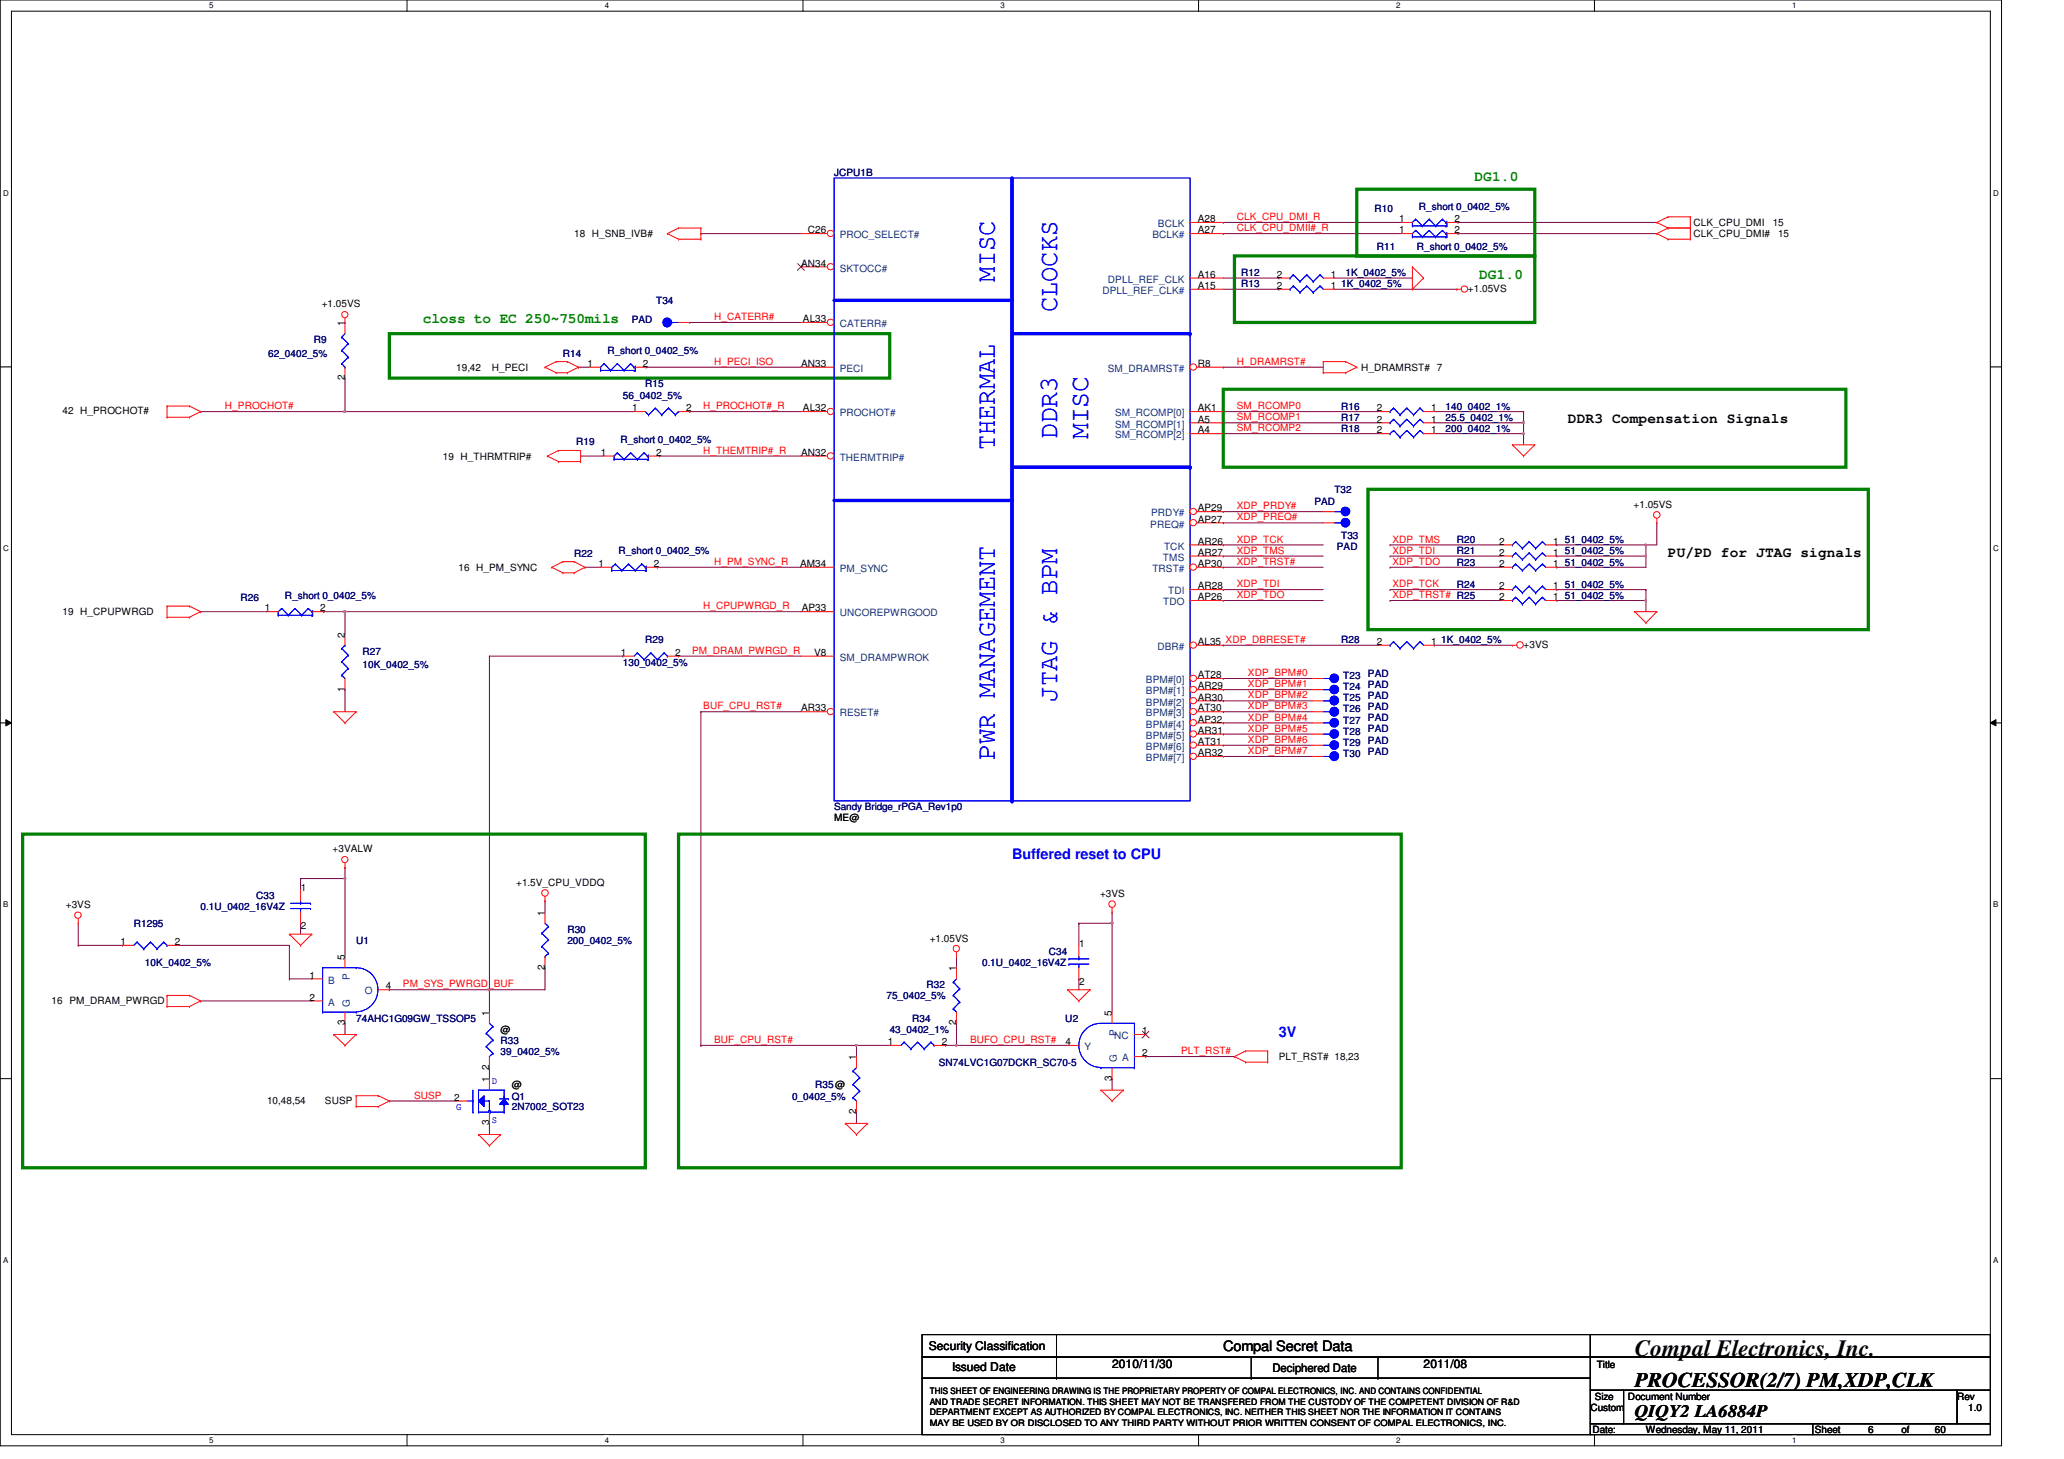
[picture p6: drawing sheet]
<svg xmlns="http://www.w3.org/2000/svg" width="297mm" height="210mm" viewBox="0 0 297 210" stroke-linecap="round" stroke-linejoin="round" font-family="sans-serif">
<defs><g id="words">
<g font-size="3.8" fill="#00f">
<text x="143.2" y="40.5" transform="rotate(-90 143.2 40.5)">MISC</text>
<text x="152.1" y="45" transform="rotate(-90 152.1 45)">CLOCKS</text>
<text x="143.2" y="64.8" transform="rotate(-90 143.2 64.8)">THERMAL</text>
<text x="152.1" y="63.2" transform="rotate(-90 152.1 63.2)">DDR3</text>
<text x="156.6" y="63.2" transform="rotate(-90 156.6 63.2)">MISC</text>
<text x="152.1" y="101" transform="rotate(-90 152.1 101)">JTAG &amp; BPM</text>
<text x="143.2" y="109.3" transform="rotate(-90 143.2 109.3)">PWR MANAGEMENT</text>
</g>
<text font-size="3.3" x="235.3" y="195.1">Compal Electronics, Inc.</text>
<text font-size="3" x="235.3" y="199.5">PROCESSOR(2/7) PM,XDP,CLK</text>
<text font-size="2.5" x="235.3" y="203.9">QIQY2 LA6884P</text>
<g font-size="2.1" fill="#008000">
<text x="212.2" y="26">DG1.0</text>
<text x="212.9" y="40.1">DG1.0</text>
<text x="60.9" y="46.5">closs to EC 250~750mils</text>
</g>
<g font-size="2.1">
<text x="225.7" y="60.9">DDR3 Compensation Signals</text>
<text x="240" y="80.1">PU/PD for JTAG signals</text>
<text x="176" y="194.4">Compal Secret Data</text>
</g>
<g font-size="2.1" fill="#00f">
<text x="145.7" y="123.5">Buffered reset to CPU</text>
<text x="184" y="149.1">3V</text>
</g>
<g font-size="1.7">
<text x="133.7" y="194.3">Security Classification</text>
<text x="137" y="197.3">Issued Date</text>
<text x="160" y="196.8">2010/11/30</text>
<text x="183.1" y="197.4">Deciphered Date</text>
<text x="204.9" y="196.8">2011/08</text>
</g>
<g font-size="1.4" fill="#000080">
<text x="120" y="25.4">JCPU1B</text>
<text x="197.8" y="30.5">R10</text>
<text x="198.1" y="35.9">R11</text>
<text x="203.9" y="35.9">R_short 0_0402_5%</text>
<text x="204.2" y="30.2">R_short 0_0402_5%</text>
<text x="178.6" y="39.7">R12</text>
<text x="178.6" y="41.4">R13</text>
<text x="193" y="41.4">1K_0402_5%</text>
<text x="193.7" y="39.7">1K_0402_5%</text>
<text x="90.9" y="46.5">PAD</text>
<text x="94.4" y="43.8">T34</text>
<text x="38.6" y="51.3">62_0402_5%</text>
<text x="45.2" y="49.4">R9</text>
<text x="81" y="51.3">R14</text>
<text x="87.4" y="51">R_short 0_0402_5%</text>
<text x="89.7" y="57.4">56_0402_5%</text>
<text x="92.9" y="55.7">R15</text>
<text x="193" y="59">R16</text>
<text x="208" y="59">140_0402_1%</text>
<text x="82.9" y="64.1">R19</text>
<text x="89.3" y="63.7">R_short 0_0402_5%</text>
<text x="193" y="60.6">R17</text>
<text x="193" y="62.2">R18</text>
<text x="208" y="60.6">25.5_0402_1%</text>
<text x="208" y="62.2">200_0402_1%</text>
<text x="192" y="71">T32</text>
<text x="189.2" y="72.7">PAD</text>
<text x="193" y="77.5">T33</text>
<text x="82.6" y="80.1">R22</text>
<text x="89" y="79.7">R_short 0_0402_5%</text>
<text x="192.4" y="79.1">PAD</text>
<text x="209.7" y="78.2">R20</text>
<text x="209.7" y="81.4">R23</text>
<text x="209.7" y="79.7">R21</text>
<text x="225.2" y="78.2">51_0402_5%</text>
<text x="225.2" y="81.4">51_0402_5%</text>
<text x="225.2" y="79.7">51_0402_5%</text>
<text x="34.6" y="86.5">R26</text>
<text x="41" y="86.2">R_short 0_0402_5%</text>
<text x="209.7" y="84.6">R24</text>
<text x="225.2" y="84.6">51_0402_5%</text>
<text x="225.2" y="86.2">51_0402_5%</text>
<text x="52.2" y="94.2">R27</text>
<text x="89.7" y="95.7">130_0402_5%</text>
<text x="92.9" y="92.6">R29</text>
<text x="193" y="92.6">R28</text>
<text x="207.4" y="92.6">1K_0402_5%</text>
<text x="52.2" y="96.1">10K_0402_5%</text>
<text x="193.3" y="99.3">T24</text>
<text x="193.3" y="100.9">T25</text>
<text x="193.3" y="97.7">T23</text>
<text x="196.9" y="99">PAD</text>
<text x="196.9" y="100.6">PAD</text>
<text x="196.9" y="97.4">PAD</text>
<text x="193.3" y="104.1">T27</text>
<text x="193.3" y="107.3">T29</text>
<text x="193.3" y="102.5">T26</text>
<text x="193.3" y="105.7">T28</text>
<text x="196.9" y="103.8">PAD</text>
<text x="196.9" y="107">PAD</text>
<text x="196.9" y="102.2">PAD</text>
<text x="196.9" y="105.4">PAD</text>
<text x="193.3" y="108.9">T30</text>
<text x="196.9" y="108.6">PAD</text>
<text x="120" y="116.6">Sandy Bridge_rPGA_Rev1p0</text>
<text x="28.9" y="131">0.1U_0402_16V4Z</text>
<text x="36.9" y="129.4">C33</text>
<text x="19.3" y="133.4">R1295</text>
<text x="51.3" y="135.8">U1</text>
<text x="81.7" y="134.2">R30</text>
<text x="81.7" y="135.8">200_0402_5%</text>
<text x="150.9" y="137.4">C34</text>
<text x="20.9" y="139">10K_0402_5%</text>
<text x="127.6" y="143.8">75_0402_5%</text>
<text x="133.3" y="142.2">R32</text>
<text x="141.3" y="139">0.1U_0402_16V4Z</text>
<text x="51.3" y="147">74AHC1G09GW_TSSOP5</text>
<text x="128" y="148.6">43_0402_1%</text>
<text x="131.3" y="147">R34</text>
<text x="153.3" y="147">U2</text>
<text x="72" y="150.2">R33</text>
<text x="72" y="151.8">39_0402_5%</text>
<text x="135.1" y="153.4">SN74LVC1G07DCKR_SC70-5</text>
<text x="73.7" y="158.2">Q1</text>
<text x="73.7" y="159.8">2N7002_SOT23</text>
<text x="114" y="158.2">0_0402_5%</text>
<text x="117.3" y="156.6">R35@</text>
</g>
<g font-size="1.4">
<text x="82.6" y="34.2">18 H_SNB_IVB#</text>
<text x="116.3" y="33.6">C26</text>
<text x="172.4" y="33.6">A27</text>
<text x="172.4" y="32">A28</text>
<text x="201.4" y="32">1</text>
<text x="201.4" y="33.6">1</text>
<text x="209.3" y="32">2</text>
<text x="209.3" y="33.6">2</text>
<text x="243.7" y="34.2">CLK_CPU_DMI#</text>
<text x="243.7" y="32.6">CLK_CPU_DMI</text>
<text x="255.1" y="32.6">15</text>
<text x="255.9" y="34.2">15</text>
<text x="115.3" y="38.4">AN34</text>
<text x="172.4" y="41.6">A15</text>
<text x="172.4" y="40">A16</text>
<text x="183.8" y="40">2</text>
<text x="183.8" y="41.6">2</text>
<text x="191.5" y="40">1</text>
<text x="191.5" y="41.6">1</text>
<text x="211.3" y="42">+1.05VS</text>
<text x="46.3" y="44.2">+1.05VS</text>
<text x="49.6" y="46.9" transform="rotate(-90 49.6 46.9)">1</text>
<text x="115.6" y="46.4">AL33</text>
<text x="65.6" y="53.4">19,42</text>
<text x="70.8" y="53.4">H_PECI</text>
<text x="84.5" y="52.8">1</text>
<text x="92.5" y="52.8">2</text>
<text x="115.3" y="52.8">AN33</text>
<text x="172.4" y="52.8">R8</text>
<text x="195.9" y="53.4">H_DRAMRST# 7</text>
<text x="9" y="59.6">42 H_PROCHOT#</text>
<text x="49.6" y="54.7" transform="rotate(-90 49.6 54.7)">2</text>
<text x="91" y="59.2">1</text>
<text x="98.8" y="59.2">2</text>
<text x="115.6" y="59.2">AL32</text>
<text x="172.4" y="59.2">AK1</text>
<text x="198.1" y="59.2">2</text>
<text x="206" y="59.2">1</text>
<text x="86.5" y="65.6">1</text>
<text x="94.4" y="65.6">2</text>
<text x="115.3" y="65.6">AN32</text>
<text x="172.4" y="60.8">A5</text>
<text x="172.4" y="62.4">A4</text>
<text x="198.1" y="60.8">2</text>
<text x="198.1" y="62.4">2</text>
<text x="206" y="60.8">1</text>
<text x="206" y="62.4">1</text>
<text x="63.7" y="66.2">19 H_THRMTRIP#</text>
<text x="172.4" y="73.6">AP29</text>
<text x="172.4" y="75.2">AP27</text>
<text x="235.1" y="73.1">+1.05VS</text>
<text x="66" y="82.2">16 H_PM_SYNC</text>
<text x="86.1" y="81.6">1</text>
<text x="94.1" y="81.6">2</text>
<text x="115.1" y="81.6">AM34</text>
<text x="172.4" y="78.4">AR26</text>
<text x="172.4" y="80">AR27</text>
<text x="172.4" y="81.6">AP30</text>
<text x="215.8" y="78.4">2</text>
<text x="215.8" y="81.6">2</text>
<text x="215.8" y="80">2</text>
<text x="223.5" y="78.4">1</text>
<text x="223.5" y="81.6">1</text>
<text x="223.5" y="80">1</text>
<text x="9" y="88.4">19 H_CPUPWRGD</text>
<text x="38.1" y="88">1</text>
<text x="46.1" y="88">2</text>
<text x="115.4" y="88">AP33</text>
<text x="172.4" y="84.8">AR28</text>
<text x="172.4" y="86.4">AP26</text>
<text x="215.8" y="84.8">2</text>
<text x="215.8" y="86.4">2</text>
<text x="223.5" y="84.8">1</text>
<text x="223.5" y="86.4">1</text>
<text x="49.6" y="91.7" transform="rotate(-90 49.6 91.7)">2</text>
<text x="89.4" y="94.4">1</text>
<text x="97.1" y="94.4">2</text>
<text x="117.2" y="94.4">V8</text>
<text x="172.4" y="92.8">AL35 XDP_DBRESET#</text>
<text x="198.1" y="92.8">2</text>
<text x="206" y="92.8">1</text>
<text x="219.3" y="93.2">+3VS</text>
<text x="49.6" y="99.5" transform="rotate(-90 49.6 99.5)">1</text>
<text x="172.4" y="97.6">AT28</text>
<text x="172.4" y="99.2">AR29</text>
<text x="172.4" y="100.8">AR30</text>
<text x="115.3" y="102.4">AR33</text>
<text x="172.4" y="102.4">AT30</text>
<text x="172.4" y="104">AP32</text>
<text x="172.4" y="105.6">AR31</text>
<text x="172.4" y="107.2">AT31</text>
<text x="172.4" y="108.8">AR32</text>
<text x="120" y="118.2">ME@</text>
<text x="47.9" y="122.6">+3VALW</text>
<text x="9.5" y="130.6">+3VS</text>
<text x="43.3" y="128.2">1</text>
<text x="74.3" y="127.5">+1.5V_CPU_VDDQ</text>
<text x="78.4" y="131.7" transform="rotate(-90 78.4 131.7)">1</text>
<text x="158.3" y="129.1">+3VS</text>
<text x="17.4" y="136">1</text>
<text x="25.1" y="136">2</text>
<text x="43.3" y="133.7">2</text>
<text x="133.8" y="135.5">+1.05VS</text>
<text x="155.3" y="136.2">1</text>
<text x="44.5" y="140.8">1</text>
<text x="44.5" y="144">2</text>
<text x="49.6" y="138.1" transform="rotate(-90 49.6 138.1)">5</text>
<text x="55.5" y="142.4">4</text>
<text x="78.4" y="139.5" transform="rotate(-90 78.4 139.5)">2</text>
<text x="137.6" y="139.7" transform="rotate(-90 137.6 139.7)">1</text>
<text x="155.3" y="141.7">2</text>
<text x="7.4" y="144.4">16 PM_DRAM_PWRGD</text>
<text x="49.6" y="147.5" transform="rotate(-90 49.6 147.5)">3</text>
<text x="70.4" y="146.1" transform="rotate(-90 70.4 146.1)">1</text>
<text x="72" y="148.6">@</text>
<text x="137.6" y="147.5" transform="rotate(-90 137.6 147.5)">2</text>
<text x="160" y="146.1" transform="rotate(-90 160 146.1)">5</text>
<text x="164.4" y="148.8">1</text>
<text x="70.4" y="155.7" transform="rotate(-90 70.4 155.7)">1</text>
<text x="70.4" y="153.9" transform="rotate(-90 70.4 153.9)">2</text>
<text x="123.2" y="152.5" transform="rotate(-90 123.2 152.5)">1</text>
<text x="127.7" y="150.4">1</text>
<text x="135.5" y="150.4">2</text>
<text x="153.4" y="150.4">4</text>
<text x="160" y="155.5" transform="rotate(-90 160 155.5)">3</text>
<text x="164.4" y="152">2</text>
<text x="184" y="152.4">PLT_RST# 18,23</text>
<text x="38.4" y="158.8">10,48,54</text>
<text x="46.8" y="158.8">SUSP</text>
<text x="65.4" y="158.4">2</text>
<text x="70.4" y="161.9" transform="rotate(-90 70.4 161.9)">3</text>
<text x="73.7" y="156.6">@</text>
<text x="123.2" y="160.3" transform="rotate(-90 123.2 160.3)">2</text>
<text x="229.8" y="196.7">Title</text>
<text x="228.9" y="203">Custom</text>
<text x="229.5" y="201.4">Size</text>
<text x="234.3" y="201.4">Document Number</text>
<text x="281.7" y="201.4">Rev</text>
<text x="283.3" y="203">1.0</text>
<text x="229.2" y="206.2">Date:</text>
<text x="236.9" y="206.2">Wednesday, May 11, 2011</text>
<text x="261.2" y="206.2">Sheet</text>
<text x="268.9" y="206.2">6</text>
<text x="273.7" y="206.2">of</text>
<text x="278.4" y="206.2">60</text>
</g>
<g font-size="1.4" fill="#004080">
<text x="120.8" y="34.3">PROC_SELECT#</text>
<text x="165.8" y="34.3">BCLK#</text>
<text x="166.6" y="32.7">BCLK</text>
<text x="120.8" y="39.1">SKTOCC#</text>
<text x="159.5" y="40.7">DPLL_REF_CLK</text>
<text x="120.8" y="47.1">CATERR#</text>
<text x="158.6" y="42.3">DPLL_REF_CLK#</text>
<text x="120.8" y="53.5">PECI</text>
<text x="159.4" y="53.5">SM_DRAMRST#</text>
<text x="120.8" y="59.9">PROCHOT#</text>
<text x="160.5" y="59.9">SM_RCOMP[0]</text>
<text x="160.5" y="61.5">SM_RCOMP[1]</text>
<text x="160.5" y="63.1">SM_RCOMP[2]</text>
<text x="120.8" y="66.3">THERMTRIP#</text>
<text x="165.5" y="75.9">PREQ#</text>
<text x="165.7" y="74.3">PRDY#</text>
<text x="120.8" y="82.3">PM_SYNC</text>
<text x="165.8" y="82.3">TRST#</text>
<text x="167.4" y="80.7">TMS</text>
<text x="167.5" y="79.1">TCK</text>
<text x="120.8" y="88.7">UNCOREPWRGOOD</text>
<text x="167.4" y="87.1">TDO</text>
<text x="168.1" y="85.5">TDI</text>
<text x="120.8" y="95.1">SM_DRAMPWROK</text>
<text x="166.6" y="93.5">DBR#</text>
<text x="164.9" y="98.3">BPM#[0]</text>
<text x="164.9" y="99.9">BPM#[1]</text>
<text x="164.9" y="101.5">BPM#[2]</text>
<text x="120.8" y="103.1">RESET#</text>
<text x="164.9" y="103.1">BPM#[3]</text>
<text x="164.9" y="104.7">BPM#[4]</text>
<text x="164.9" y="106.3">BPM#[5]</text>
<text x="164.9" y="107.9">BPM#[6]</text>
<text x="164.9" y="109.5">BPM#[7]</text>
<text x="47.2" y="141.5">B</text>
<text x="50.3" y="141" transform="rotate(-90 50.3 141)">P</text>
<text x="52.5" y="143.1">O</text>
<text x="47.2" y="144.7">A</text>
<text x="50.3" y="144.8" transform="rotate(-90 50.3 144.8)">G</text>
<text x="160.3" y="149.5">NC</text>
<text x="160.7" y="149" transform="rotate(-90 160.7 149)">P</text>
<text x="156.1" y="151.1">Y</text>
<text x="160.7" y="152.8" transform="rotate(-90 160.7 152.8)">G</text>
<text x="161.5" y="152.7">A</text>
</g>
<g font-size="1.4" fill="#f00">
<text x="178" y="31.7">CLK_CPU_DMI_R</text>
<text x="178" y="33.3">CLK_CPU_DMII#_R</text>
<text x="102.8" y="46.1">H_CATERR#</text>
<text x="102.8" y="52.5">H_PECI_ISO</text>
<text x="178" y="52.5">H_DRAMRST#</text>
<text x="32.4" y="58.9">H_PROCHOT#</text>
<text x="101.2" y="58.9">H_PROCHOT#_R</text>
<text x="178" y="58.9">SM_RCOMP0</text>
<text x="101.2" y="65.3">H_THEMTRIP#_R</text>
<text x="178" y="62.1">SM_RCOMP2</text>
<text x="178" y="60.5">SM_RCOMP1</text>
<text x="178" y="74.9">XDP_PREQ#</text>
<text x="178" y="73.3">XDP_PRDY#</text>
<text x="102.8" y="81.3">H_PM_SYNC_R</text>
<text x="178" y="81.3">XDP_TRST#</text>
<text x="178" y="78.1">XDP_TCK</text>
<text x="178" y="79.7">XDP_TMS</text>
<text x="200.4" y="78.1">XDP_TMS</text>
<text x="200.4" y="79.7">XDP_TDI</text>
<text x="200.4" y="81.3">XDP_TDO</text>
<text x="101.2" y="87.7">H_CPUPWRGD_R</text>
<text x="178" y="86.1">XDP_TDO</text>
<text x="178" y="84.5">XDP_TDI</text>
<text x="200.4" y="84.5">XDP_TCK</text>
<text x="200.4" y="86.1">XDP_TRST# R25</text>
<text x="99.6" y="94.1">PM_DRAM_PWRGD_R</text>
<text x="179.6" y="98.9">XDP_BPM#1</text>
<text x="179.6" y="97.3">XDP_BPM#0</text>
<text x="179.6" y="100.5">XDP_BPM#2</text>
<text x="101.2" y="102.1">BUF_CPU_RST#</text>
<text x="179.6" y="103.7">XDP_BPM#4</text>
<text x="179.6" y="106.9">XDP_BPM#6</text>
<text x="179.6" y="102.1">XDP_BPM#3</text>
<text x="179.6" y="105.3">XDP_BPM#5</text>
<text x="179.6" y="108.5">XDP_BPM#7</text>
<text x="58" y="142.1">PM_SYS_PWRGD_BUF</text>
<text x="102.8" y="150.1">BUF_CPU_RST#</text>
<text x="139.6" y="150.1">BUFO_CPU_RST#</text>
<text x="170" y="151.7">PLT_RST#</text>
<text x="59.6" y="158.1">SUSP</text>
</g>
<g font-size="1.4" fill="#00f">
<text x="70.8" y="155.9">D</text>
<text x="65.6" y="159.8">G</text>
<text x="70.8" y="161.5">S</text>
</g>
<g font-size="1.3">
<text x="133.8" y="200.6">THIS SHEET OF ENGINEERING DRAWING IS THE PROPRIETARY PROPERTY OF COMPAL ELECTRONICS, INC. AND CONTAINS CONFIDENTIAL</text>
<text x="133.8" y="202.1">AND TRADE SECRET INFORMATION. THIS SHEET MAY NOT BE TRANSFERED FROM THE CUSTODY OF THE COMPETENT DIVISION OF R&amp;D</text>
<text x="133.8" y="203.6">DEPARTMENT EXCEPT AS AUTHORIZED BY COMPAL ELECTRONICS, INC. NEITHER THIS SHEET NOR THE INFORMATION IT CONTAINS</text>
<text x="133.8" y="205.1">MAY BE USED BY OR DISCLOSED TO ANY THIRD PARTY WITHOUT PRIOR WRITTEN CONSENT OF COMPAL ELECTRONICS, INC.</text>
</g>
<g font-size="1.1">
<text x="30.1" y="1.1">5</text>
<text x="87" y="1.1">4</text>
<text x="144" y="1.1">3</text>
<text x="200.9" y="1.1">2</text>
<text x="257.9" y="1.1">1</text>
<text x=".5" y="28.1">D</text>
<text x="286.9" y="28.1">D</text>
<text x=".5" y="79.3">C</text>
<text x="286.9" y="79.3">C</text>
<text x=".5" y="130.5">B</text>
<text x="286.9" y="130.5">B</text>
<text x=".5" y="181.7">A</text>
<text x="286.9" y="181.7">A</text>
<text x="30.1" y="207.5">5</text>
<text x="87" y="207.5">4</text>
<text x="144" y="207.5">3</text>
<text x="200.9" y="207.5">2</text>
<text x="257.9" y="207.5">1</text>
</g>
</g></defs>
<path d="M0 0h288.1v208h-288.1zM1.6 1.6h284.8v204.8h-284.8z" fill="none" stroke="#000" stroke-width=".14"/>
<g fill="#fff">
<path d="M30.1 .2h.6v1.2h-.6z"/>
<path d="M30.1 206.6h.6v1.2h-.6z"/>
</g>
<path d="M58.6 0v1.6M58.6 206.4v1.6" fill="none" stroke="#000" stroke-width=".14"/>
<g fill="#fff">
<path d="M87 .2h.6v1.2h-.6z"/>
<path d="M87 206.6h.6v1.2h-.6z"/>
</g>
<path d="M115.6 0v1.6M115.6 206.4v1.6" fill="none" stroke="#000" stroke-width=".14"/>
<g fill="#fff">
<path d="M144 .2h.6v1.2h-.6z"/>
<path d="M144 206.6h.6v1.2h-.6z"/>
</g>
<path d="M172.5 0v1.6M172.5 206.4v1.6" fill="none" stroke="#000" stroke-width=".14"/>
<g fill="#fff">
<path d="M200.9 .2h.6v1.2h-.6z"/>
<path d="M200.9 206.6h.6v1.2h-.6z"/>
</g>
<path d="M229.5 0v1.6M229.5 206.4v1.6" fill="none" stroke="#000" stroke-width=".14"/>
<g fill="#fff">
<path d="M257.9 .2h.6v1.2h-.6z"/>
<path d="M257.9 206.6h.6v1.2h-.6z"/>
<path d="M.5 27.2h.7v1.2h-.7z"/>
<path d="M286.9 27.2h.7v1.2h-.7z"/>
<path d="M.5 78.4h.7v1.1h-.7z"/>
<path d="M286.9 78.4h.7v1.1h-.7z"/>
</g>
<path d="M0 52.8h1.6M286.4 52.8h1.7" fill="none" stroke="#000" stroke-width=".14"/>
<g fill="#fff">
<path d="M.5 129.6h.7v1.2h-.7z"/>
<path d="M286.9 129.6h.7v1.2h-.7z"/>
</g>
<path d="M0 104h1.6M.8 103.5l.8 .5-.8 .4zM286.4 104l.8-.5v.9zM286.4 104h1.7" fill="none" stroke="#000" stroke-width=".14"/>
<path d="M.8 103.5l.8 .5-.8 .4zM286.4 104l.8-.5v.9z" fill="#000"/>
<g fill="#fff">
<path d="M.5 180.7h.7v1.2h-.7z"/>
<path d="M286.9 180.7h.7v1.2h-.7z"/>
</g>
<path d="M0 155.2h1.6M286.4 155.2h1.7" fill="none" stroke="#000" stroke-width=".14"/>
<path d="M200 78.4h.1M200 78.4h16M236.9 78.4h.1M236.9 78.4v1.6M200 84.8h.1M200 86.4h.1M200 80h.1M200 84.8h16M200 86.4h16M200 80h16" fill="none" stroke="#800040" stroke-width=".14"/>
<path d="M236.7 78.3h.2v.2h-.2z" fill-rule="evenodd" fill="#f0f"/>
<path d="M236.7 78.3h.2v.2h-.2z" fill="none" stroke="#f0f" stroke-width=".14"/>
<path d="M200 81.6h.1M200 81.6h16M224 81.6h.1M224 81.6h12.9M236.9 84.8h.1M236.9 84.8v1.6M49.6 126.4h.1M49.6 126.4v11.2M56 158.4h.1M56 158.4h9.7M70.4 161.6h.1M70.4 161.6v1.6" fill="none" stroke="#800040" stroke-width=".14"/>
<path d="M49.5 126.3l.3 .1-.2 .1z" fill-rule="evenodd" fill="#f0f"/>
<path d="M49.5 126.3l.3 .1-.2 .1z" fill="none" stroke="#f0f" stroke-width=".14"/>
<path d="M43.3 126.4h.1M43.3 132.8h.1M43.3 126.4h6.3M43.3 126.4v1.6M43.3 132.8v1.6M155.3 132.8h.1M160 131.2h.1M160 131.2v1.6h-4.7" fill="none" stroke="#800040" stroke-width=".14"/>
<path d="M159.9 132.7l.3 .1-.2 .1z" fill-rule="evenodd" fill="#f0f"/>
<path d="M159.9 132.7l.3 .1-.2 .1z" fill="none" stroke="#f0f" stroke-width=".14"/>
<path d="M123.3 150.4h.1M123.3 150.4h4.7M136 150.4h.1M137.7 147.2h.1M137.7 147.2v3.2h-1.7M123.3 160h.1M123.3 160v1.6" fill="none" stroke="#800040" stroke-width=".14"/>
<path d="M123.1 150.3l.3 .1-.2 .1z" fill-rule="evenodd" fill="#f0f"/>
<path d="M123.1 150.3l.3 .1-.2 .1z" fill="none" stroke="#f0f" stroke-width=".14"/>
<path d="M137.7 137.6h.1M137.7 137.6v1.6M155.3 132.8h.1M155.3 132.8v3.2M160 132.8h.1M160 132.8v12.8" fill="none" stroke="#800040" stroke-width=".14"/>
<path d="M159.9 132.7l.3 .1-.2 .1z" fill-rule="evenodd" fill="#f0f"/>
<path d="M159.9 132.7l.3 .1-.2 .1z" fill="none" stroke="#f0f" stroke-width=".14"/>
<g fill="none" stroke="#800040" stroke-width=".14">
<path d="M100.9 33.6h.1M100.9 33.6h14.4M176 32h.1M176 33.6h.1M176 33.6h25.7M176 32h25.7M209.8 33.6h.1M209.8 33.6h28.6M93 52.8h.1M93 52.8h22.3M99.3 46.4h.1M99.3 46.4h16"/>
<path d="M176 59.2h.1M176 59.2h22.4M83.6 65.6h.1M83.6 65.6h3.2M94.9 65.6h.1M94.9 65.6h20.4M176 75.2h.1M176 62.4h.1M176 75.2h14.4M176 62.4h22.4M28.9 88h.1M28.9 88h9.5"/>
<path d="M49.6 88h.1M49.6 88h65.7M97.7 94.4h.1M97.7 94.4h17.6M176 81.6h.1M176 86.4h.1M176 99.2h.1M176 81.6h14.4M176 86.4h14.4M176 99.2h12.9M224 80h.1M224 84.8h.1"/>
<path d="M224 86.4h.1M224 86.4h12.9M224 80h12.9M224 84.8h12.9M176 104h.1M176 108.8h.1M176 107.2h.1M176 102.4h.1M176 104h12.9M176 108.8h12.9M176 107.2h12.9M176 102.4h12.9"/>
<path d="M49.6 124.8h.1M49.6 124.8v1.6M78.4 129.6h.1M78.4 129.6v1.6M28.9 144h.1M28.9 144h16M41.6 140.8h.1M41.6 140.8h3.3M49.6 147.2h.1M49.6 147.2v1.6M70.4 153.6h.1M70.4 153.6v1.6"/>
<path d="M123.3 150.4h.1M123.3 150.4v1.6M155.3 140.8h.1M155.3 140.8v1.6M160 155.2h.1M160 155.2v1.6"/>
</g>
<path d="M49.5 87.9h.2v.2h-.2z" fill-rule="evenodd" fill="#f0f"/>
<path d="M49.5 87.9h.2v.2h-.2z" fill="none" stroke="#f0f" stroke-width=".14"/>
<path d="M236.9 78.4h.1M236.9 78.4h1.5M176 84.8h.1M176 97.6h.1M176 84.8h14.4M176 97.6h12.9M236.9 86.4h.1M236.9 86.4v1.6" fill="none" stroke="#800040" stroke-width=".14"/>
<path d="M236.7 86.3h.2v.2h-.2z" fill-rule="evenodd" fill="#f0f"/>
<path d="M236.7 86.3h.2v.2h-.2z" fill="none" stroke="#f0f" stroke-width=".14"/>
<path d="M70.4 142.4h.1M70.4 142.4v3.2" fill="none" stroke="#800040" stroke-width=".14"/>
<path d="M70.3 142.3h.2v.2h-.2z" fill-rule="evenodd" fill="#f0f"/>
<path d="M70.3 142.3h.2v.2h-.2z" fill="none" stroke="#f0f" stroke-width=".14"/>
<path d="M236.9 80h.1M236.9 80v1.6M100.9 102.4h.1M100.9 102.4h14.4" fill="none" stroke="#800040" stroke-width=".14"/>
<path d="M236.7 79.9l.3 .1-.2 .1z" fill-rule="evenodd" fill="#f0f"/>
<path d="M236.7 79.9l.3 .1-.2 .1z" fill="none" stroke="#f0f" stroke-width=".14"/>
<path d="M49.6 59.2h.1M49.6 59.2h41.7M99.3 59.2h.1M99.3 59.2h16M176 92.8h.1M176 92.8h22.4" fill="none" stroke="#800040" stroke-width=".14"/>
<path d="M49.5 59.1h.2v.2h-.2z" fill-rule="evenodd" fill="#f0f"/>
<path d="M49.5 59.1h.2v.2h-.2z" fill="none" stroke="#f0f" stroke-width=".14"/>
<g fill="none" stroke="#800040" stroke-width=".14">
<path d="M176 52.8h.1M176 52.8h14.4M176 78.4h.1M176 73.6h.1M176 60.8h.1M176 78.4h14.4M176 73.6h14.4M176 60.8h22.4M238.4 75.2h.1M238.4 75.2v3.2M84.2 81.6h.1M84.2 81.6h2.2"/>
<path d="M94.6 81.6h.1M94.6 81.6h20.7M176 100.8h.1M176 105.6h.1M176 100.8h12.9M176 105.6h12.9M78.4 139.2h.1M78.4 139.2v3.2h-8M70.4 142.4h.1M137.7 150.4h.1M137.7 150.4h16M164.9 152h.1"/>
<path d="M164.9 152h12.8"/>
</g>
<path d="M137.5 150.3l.3 .1-.2 .1z" fill-rule="evenodd" fill="#f0f"/>
<path d="M137.5 150.3l.3 .1-.2 .1z" fill="none" stroke="#f0f" stroke-width=".14"/>
<g fill="none" stroke="#800040" stroke-width=".14">
<path d="M28.9 59.2h.1M49.6 54.4h.1M49.6 54.4v4.8h-20.7M206.4 59.2h12.9M219.3 59.2h.1M219.3 59.2v1.6M206.4 60.8h12.9M219.3 60.8h.1M46.6 88h.1M46.6 88h3M49.6 99.2h.1M49.6 88h.1"/>
<path d="M49.6 88v3.2M49.6 99.2v3.2M70.4 94.4h.1M70.4 94.4v48h-14.4M100.9 102.4v48M56 142.4h.1M100.9 150.4h.1"/>
</g>
<path d="M219.1 60.7l.3 .1-.2 .1z" fill-rule="evenodd" fill="#f0f"/>
<path d="M219.1 60.7l.3 .1-.2 .1z" fill="none" stroke="#f0f" stroke-width=".14"/>
<path d="M206.4 62.4h12.9M219.3 60.8h.1M219.3 62.4h.1M219.3 60.8v1.6" fill="none" stroke="#800040" stroke-width=".14"/>
<path d="M219.1 62.3l.3 .1-.2 .1z" fill-rule="evenodd" fill="#f0f"/>
<path d="M219.1 62.3l.3 .1-.2 .1z" fill="none" stroke="#f0f" stroke-width=".14"/>
<g fill="none" stroke="#800040" stroke-width=".14">
<path d="M209.8 32h.1M209.8 32h28.6M83.3 52.8h.1M83.3 52.8h1.6M176 40h8M176 41.6h8M184 40h.1M184 41.6h.1M192 40h11.3M192 41.6h17.7M203.3 40h.1M209.7 41.6h.1"/>
<path d="M219.3 62.4h.1M219.3 62.4v1.6M224 78.4h.1M224 78.4h12.9M70.4 94.4h19.3M89.7 94.4h.1M176 80h.1M176 80h14.4M206.4 92.8h.1M206.4 92.8h11.3M11.3 136h.1M11.3 136h6.3"/>
<path d="M11.3 132.8v3.2M17.6 136h.1M25.6 136h16M41.6 136h.1M41.6 136v4.8M41.6 140.8h.1M100.9 150.4h.1M100.9 150.4h22.4"/>
</g>
<g fill="none" stroke="#f00" stroke-width=".14">
<path d="M96 33.6h.1M96 33.6l1.7 .8M97.7 32.8h.1M97.7 34.4h.1M97.7 34.4h3.2M97.7 32.8h3.2M97.7 32.8l-1.7 .8M100.9 32.8h.1M100.9 34.4h.1M100.9 32.8v1.6M203.3 38.4h.1M203.3 38.4v3.2"/>
<path d="M203.3 38.4l1.6 1.6M238.4 33.6h.1M238.4 32h.1M238.4 33.6l1.6 .8M238.4 32l1.6 .8M240 34.4h.1M240 32.8h.1M240 31.2h.1M240 34.4h3.3M240 32.8l-1.6 .8M240 32.8h3.3M240 31.2l-1.6 .8"/>
<path d="M240 31.2h3.3M243.3 32.8h.1M243.3 34.4h.1M243.3 31.2h.1M243.3 31.2v3.2M24 58.4h.1M24 58.4v1.6M24 58.4h3.3M27.3 58.4h.1M27.3 58.4l1.6 .8M28.9 59.2h.1M28.9 59.2l-1.6 .8"/>
<path d="M49.6 46.4h.1M49.6 45.8v.6M78.4 52.8h.1M78.4 52.8l1.6 .8M80 52h.1M80 53.6h.1M80 52h1.7M80 53.6h1.7M80 52l-1.6 .8M81.7 52h.1M81.7 53.6h.1M81.7 52l1.6 .8"/>
<path d="M83.3 52.8h.1M83.3 52.8l-1.6 .8M84.9 52.8h1.5M91.4 52.8h1.6M184 40h1.7M190.4 52h.1M190.4 53.6h.1M190.4 52h3.3M190.4 52v1.6M190.4 53.6h3.3M190.4 40h1.6M193.7 52h.1"/>
<path d="M193.7 53.6h.1M193.7 52l1.6 .8M195.3 52.8h.1M195.3 52.8l-1.6 .8M203.3 41.6h.1M204.9 40h.1M204.9 40l-1.6 1.6M209.7 41.6h.1M209.7 41.6h.6M24 60h.1M24 60h3.3M27.3 60h.1"/>
<path d="M78.8 65.6h.1M78.8 65.6l1.6 .8M80.4 64.8h.1M80.4 66.4h.1M80.4 64.8l-1.6 .8M80.4 64.8h3.2M80.4 66.4h3.2M83.6 64.8h.1M83.6 66.4h.1M83.6 64.8v1.6M198.4 60.8h1.6M204.9 60.8h1.5"/>
<path d="M217.7 64h.1M217.7 64h3.2M217.7 64l1.6 1.6M219.3 65.6h.1M220.9 64h.1M220.9 64l-1.6 1.6M238.4 75.2h.1M238.4 74.6v.6M24 88.8h.1M24 87.2h.1M24 87.2v1.6M24 87.2h3.3"/>
<path d="M24 88.8h3.3M27.3 87.2h.1M27.3 88.8h.1M27.3 87.2l1.6 .8M28.9 88h.1M28.9 88l-1.6 .8M79.4 81.6h.1M79.4 81.6l1.6 .8M81 80.8h.1M81 82.4h.1M81 80.8l-1.6 .8M81 80.8h1.6"/>
<path d="M81 82.4h1.6M82.6 80.8h.1M82.6 82.4h.1M82.6 80.8l1.6 .8M84.2 81.6h.1M84.2 81.6l-1.6 .8M217.7 92.8h.1M217.7 92.8h.6M235.3 88h.1M235.3 88h3.1M235.3 88l1.6 1.6M236.9 89.6h.1"/>
<path d="M238.4 88h.1M238.4 88l-1.5 1.6M48 102.4h.1M48 102.4h3.3M48 102.4l1.6 1.6M49.6 104h.1M51.3 102.4h.1M51.3 102.4l-1.7 1.6M11.3 132.8h.1M11.3 132.2v.6M17.6 136h1.7M24 136h1.6"/>
<path d="M41.6 134.4h.1M41.6 134.4h3.3M41.6 134.4l1.7 1.6M43.3 136h.1M43.3 128v1.6M43.3 131.2v1.6M44.9 134.4h.1M44.9 134.4l-1.6 1.6M49.6 124.8h.1M49.6 124.2v.6M78.4 129.6h.1M78.4 129v.6"/>
<path d="M137.7 137.6h.1M137.7 137v.6M155.3 136v1.6M155.3 139.2v1.6M160 131.2h.1M160 130.6v.6M24 144.8h.1M24 143.2h.1M24 143.2h3.3M24 144.8h3.3M24 143.2v1.6M27.3 143.2h.1"/>
<path d="M27.3 144.8h.1M27.3 143.2l1.6 .8M28.9 144h.1M28.9 144l-1.6 .8M48 148.8h.1M48 148.8h3.3M48 148.8l1.6 1.6M49.6 150.4h.1M51.3 159.2h.1M51.3 157.6h.1M51.3 148.8h.1M51.3 157.6h3.1"/>
<path d="M51.3 159.2h3.1M51.3 157.6v1.6M51.3 148.8l-1.7 1.6M54.4 157.6h.1M54.4 159.2h.1M54.4 157.6l1.6 .8M56 158.4h.1M56 158.4l-1.6 .8M153.7 142.4h.1M153.7 142.4h3.2M153.7 142.4l1.6 1.6M155.3 144h.1"/>
<path d="M156.9 142.4h.1M156.9 142.4l-1.6 1.6M158.4 156.8h.1M158.4 156.8h3.3M158.4 156.8l1.6 1.6M160 158.4h.1M161.7 156.8h.1M161.7 156.8l-1.7 1.6M177.7 152h.1M177.7 152l1.6 .8M179.3 151.2h.1M179.3 152.8h.1"/>
<path d="M179.3 151.2h3.1M179.3 151.2l-1.6 .8M179.3 152.8h3.1M182.4 152.8h.1M182.4 151.2h.1M182.4 151.2v1.6M68.9 163.2h.1M68.9 163.2h3.1M68.9 163.2l1.5 1.6M70.4 164.8h.1M72 163.2h.1M72 163.2l-1.6 1.6"/>
<path d="M121.7 161.6h.1M121.7 161.6h3.2M121.7 161.6l1.6 1.6M123.3 163.2h.1M124.9 161.6h.1M124.9 161.6l-1.6 1.6"/>
<circle cx="49.6" cy="45.3" r=".45"/>
<circle cx="210.8" cy="41.6" r=".46"/>
<circle cx="238.4" cy="74.1" r=".47"/>
<circle cx="218.7" cy="92.8" r=".47"/>
<circle cx="11.2" cy="131.7" r=".46"/>
<circle cx="49.6" cy="123.7" r=".45"/>
<circle cx="78.4" cy="128.5" r=".47"/>
<circle cx="137.6" cy="136.5" r=".46"/>
<circle cx="160" cy="130.1" r=".47"/>
</g>
<g fill="none" stroke="#000" stroke-width=".14">
<path d="M132.7 192h96.2v3.2h-96.2zM132.7 195.2h96.2v3.1h-96.2zM132.7 198.3h96.2v8.1h-96.2zM152 195.2h.1M152 198.3h.1M152 192v6.3M180.1 198.3h.1M180.1 195.2v3.1M198.3 198.3h.1M198.3 195.2v3.1M228.9 192h57.5v3.2h-57.5zM228.9 195.2h57.5v4.8h-57.5z"/>
<path d="M228.9 200h4.8v4.8h-4.8zM228.9 204.8h32v1.6h-32zM233.7 200h48v4.8h-48zM260.9 204.8h25.5v1.6h-25.5zM281.7 200h4.7v4.8h-4.7z"/>
</g>
<path d="M177.7 36.8h43.2v9.6h-43.2zM195.3 27.2h25.6v9.6h-25.6zM56 48h72v6.4h-72zM176 56h89.7v11.2h-89.7zM196.9 70.4h72v20.2h-72zM3.3 120h89.6v48h-89.6zM97.7 120h104v48h-104z" fill="none" stroke="#008000" stroke-width=".47"/>
<g fill="none" stroke="#00f" stroke-width=".14">
<path d="M120 25.6h51.3v89.6h-51.3zM186.1 39.5h.1M186.1 39.5l1 1M186.1 39.5l-.4 .5M188.1 39.5h.1M188.1 39.5l.9 1M188.1 39.5l-1 1M190 39.5h.1M190 39.5l.4 .5M190 39.5l-1 1M86.4 53.3h.1M86.4 53.3h4.9"/>
<path d="M86.9 52.3h.1M86.9 52.3l-.5 .5v.5M86.9 52.3l1 1M87.9 53.3h.1M88.8 52.3h.1M88.8 52.3l-.9 1M88.8 52.3l1 1M89.8 53.3h.1M90.8 52.3h.1M90.8 52.3l-1 1M90.8 52.3l.5 .5M91.3 52.8h.1"/>
<path d="M91.3 53.3h.1M91.4 53.3h.1M91.4 52.7v.6M185.7 40h.1M187.1 40.5h.1M189 40.5h.1M200 60.8h.1M200.6 60.3h.1M200.6 60.3l.9 1M200.6 60.3l-.6 .5M201.5 61.3h.1M202.5 60.3h.1"/>
<path d="M202.5 60.3l.9 1M202.5 60.3l-1 1M203.4 61.3h.1M204.4 60.3h.1M204.4 60.3l.5 .5M204.4 60.3l-1 1M19.7 135.5h.1M19.7 135.5l-.4 .5M19.7 135.5l1 1M20.7 136.5h.1M21.7 135.5h.1M21.7 135.5l-1 1"/>
<path d="M21.7 135.5l.9 1M22.6 136.5h.1M23.6 135.5h.1M23.6 135.5l-1 1M23.6 135.5l.4 .5M24 136h.1M41.8 130.7h2.9M41.8 130h2.9M43.3 130h.1M43.3 130.7h.1M43.3 129.6v.4M43.3 130.7v.5"/>
<path d="M44.7 130.7h.1M44.7 130h.1M153.8 138.7h.1M153.8 138h.1M153.8 138.7h2.9M153.8 138h2.9M155.3 138h.1M155.3 138.7h.1M155.3 137.6v.4M155.3 138.7v.5"/>
</g>
<path d="M145.7 25.6v89.6" fill="none" stroke="#00f" stroke-width=".47"/>
<circle cx="145.7" cy="115.2" r=".23" fill="#00f"/>
<path d="M145.7 48h25.6" fill="none" stroke="#00f" stroke-width=".47"/>
<circle cx="171.3" cy="48" r=".23" fill="#00f"/>
<path d="M120 43.2h25.7" fill="none" stroke="#00f" stroke-width=".47"/>
<circle cx="145.7" cy="43.2" r=".23" fill="#00f"/>
<path d="M120 72h25.7" fill="none" stroke="#00f" stroke-width=".47"/>
<circle cx="145.7" cy="72" r=".23" fill="#00f"/>
<path d="M145.7 67.2h25.6" fill="none" stroke="#00f" stroke-width=".47"/>
<circle cx="171.3" cy="67.2" r=".23" fill="#00f"/>
<path d="M120 25.6h51.3v89.6h-51.3z" fill="none" stroke="#00f" stroke-width=".14"/>
<path d="M145.7 25.6v89.6" fill="none" stroke="#00f" stroke-width=".47"/>
<circle cx="145.7" cy="115.2" r=".23" fill="#00f"/>
<path d="M145.7 48h25.6" fill="none" stroke="#00f" stroke-width=".47"/>
<circle cx="171.3" cy="48" r=".23" fill="#00f"/>
<path d="M120 43.2h25.7" fill="none" stroke="#00f" stroke-width=".47"/>
<circle cx="145.7" cy="43.2" r=".23" fill="#00f"/>
<path d="M120 72h25.7" fill="none" stroke="#00f" stroke-width=".47"/>
<circle cx="145.7" cy="72" r=".23" fill="#00f"/>
<path d="M145.7 67.2h25.6" fill="none" stroke="#00f" stroke-width=".47"/>
<circle cx="171.3" cy="67.2" r=".23" fill="#00f"/>
<path d="M171.3 60.8h4.7M171.3 62.4h4.7" fill="none" stroke="#f00" stroke-width=".14"/>
<circle cx="171.7" cy="52.8" r=".46" fill="#fff"/>
<g fill="none" stroke="#f00" stroke-width=".14">
<path d="M171.3 33.6h4.7M171.3 32h4.7M171.3 59.2h4.7M171.3 41.6h4.7M171.3 40h4.7M172.2 52.8h3.8"/>
<circle cx="171.7" cy="52.8" r=".46"/>
</g>
<circle cx="119.5" cy="46.4" r=".46" fill="#fff"/>
<g fill="none" stroke="#f00" stroke-width=".14">
<path d="M115.3 46.4h3.8M115.3 52.8h4.7"/>
<circle cx="119.5" cy="46.4" r=".46"/>
</g>
<circle cx="119.5" cy="59.2" r=".46" fill="#fff"/>
<g fill="none" stroke="#f00" stroke-width=".14">
<path d="M115.3 59.2h3.8"/>
<circle cx="119.5" cy="59.2" r=".46"/>
</g>
<circle cx="119.5" cy="65.6" r=".46" fill="#fff"/>
<g fill="none" stroke="#f00" stroke-width=".14">
<path d="M115.3 65.6h3.8M115.3 94.4h4.7"/>
<circle cx="119.5" cy="65.6" r=".46"/>
</g>
<circle cx="119.5" cy="102.4" r=".46" fill="#fff"/>
<g fill="none" stroke="#f00" stroke-width=".14">
<path d="M115.3 102.4h3.8"/>
<circle cx="119.5" cy="102.4" r=".46"/>
</g>
<circle cx="171.7" cy="73.6" r=".46" fill="#fff"/>
<g fill="none" stroke="#f00" stroke-width=".14">
<path d="M172.2 73.6h3.8"/>
<circle cx="171.7" cy="73.6" r=".46"/>
</g>
<circle cx="171.7" cy="75.2" r=".46" fill="#fff"/>
<g fill="none" stroke="#f00" stroke-width=".14">
<path d="M171.3 78.4h4.7M172.2 75.2h3.8M171.3 80h4.7"/>
<circle cx="171.7" cy="75.2" r=".46"/>
</g>
<circle cx="171.7" cy="81.6" r=".46" fill="#fff"/>
<g fill="none" stroke="#f00" stroke-width=".14">
<path d="M171.3 84.8h4.7M171.3 86.4h4.7M172.2 81.6h3.8"/>
<circle cx="171.7" cy="81.6" r=".46"/>
</g>
<circle cx="171.7" cy="92.8" r=".46" fill="#fff"/>
<g fill="none" stroke="#f00" stroke-width=".14">
<path d="M172.2 92.8h3.8"/>
<circle cx="171.7" cy="92.8" r=".46"/>
</g>
<circle cx="171.7" cy="97.6" r=".46" fill="#fff"/>
<g fill="none" stroke="#f00" stroke-width=".14">
<path d="M172.2 97.6h3.8"/>
<circle cx="171.7" cy="97.6" r=".46"/>
</g>
<circle cx="171.7" cy="99.2" r=".46" fill="#fff"/>
<g fill="none" stroke="#f00" stroke-width=".14">
<path d="M172.2 99.2h3.8"/>
<circle cx="171.7" cy="99.2" r=".46"/>
</g>
<circle cx="171.7" cy="100.8" r=".46" fill="#fff"/>
<g fill="none" stroke="#f00" stroke-width=".14">
<path d="M172.2 100.8h3.8"/>
<circle cx="171.7" cy="100.8" r=".46"/>
</g>
<circle cx="171.7" cy="102.4" r=".46" fill="#fff"/>
<g fill="none" stroke="#f00" stroke-width=".14">
<path d="M172.2 102.4h3.8"/>
<circle cx="171.7" cy="102.4" r=".46"/>
</g>
<circle cx="171.7" cy="104" r=".46" fill="#fff"/>
<g fill="none" stroke="#f00" stroke-width=".14">
<path d="M172.2 104h3.8"/>
<circle cx="171.7" cy="104" r=".46"/>
</g>
<circle cx="171.7" cy="105.6" r=".46" fill="#fff"/>
<g fill="none" stroke="#f00" stroke-width=".14">
<path d="M172.2 105.6h3.8"/>
<circle cx="171.7" cy="105.6" r=".46"/>
</g>
<circle cx="171.7" cy="107.2" r=".46" fill="#fff"/>
<g fill="none" stroke="#f00" stroke-width=".14">
<path d="M172.2 107.2h3.8"/>
<circle cx="171.7" cy="107.2" r=".46"/>
</g>
<circle cx="171.7" cy="108.8" r=".46" fill="#fff"/>
<g fill="none" stroke="#f00" stroke-width=".14">
<path d="M115.3 81.6h4.7M172.2 108.8h3.8"/>
<circle cx="171.7" cy="108.8" r=".46"/>
</g>
<circle cx="119.5" cy="38.4" r=".46" fill="#fff"/>
<g fill="none" stroke="#f00" stroke-width=".14">
<path d="M115.3 38.4h3.8"/>
<circle cx="119.5" cy="38.4" r=".46"/>
</g>
<path d="M114.8 37.9l1 1M115.7 37.9l-.9 1" fill="none" stroke="#804000" stroke-width=".14"/>
<circle cx="119.5" cy="33.6" r=".46" fill="#fff"/>
<g fill="none" stroke="#f00" stroke-width=".14">
<path d="M115.3 33.6h3.8M115.3 88h4.7"/>
<circle cx="119.5" cy="33.6" r=".46"/>
</g>
<circle cx="96" cy="46.4" r=".63" fill="#00f"/>
<g fill="none" stroke="#00f" stroke-width=".14">
<path d="M96.7 46.4h.1M96.7 46.4h1"/>
<circle cx="96" cy="46.4" r=".63"/>
</g>
<circle cx="96" cy="46.4" r=".63" fill="#00f"/>
<g fill="none" stroke="#00f" stroke-width=".14">
<path d="M96.7 46.4h.1M96.7 46.4h1"/>
<circle cx="96" cy="46.4" r=".63"/>
</g>
<path d="M97.7 46.4h1.6" fill="none" stroke="#f00" stroke-width=".14"/>
<circle cx="192" cy="104" r=".62" fill="#00f"/>
<g fill="none" stroke="#00f" stroke-width=".14">
<path d="M190.4 104h1M191.4 104h.1"/>
<circle cx="192" cy="104" r=".62"/>
</g>
<circle cx="192" cy="104" r=".62" fill="#00f"/>
<g fill="none" stroke="#00f" stroke-width=".14">
<path d="M200 62.4h.1M200.6 61.9h.1M200.6 61.9l.9 1M200.6 61.9l-.6 .5M201.5 62.9h.1M202.5 61.9h.1M202.5 61.9l.9 1M202.5 61.9l-1 1M203.4 62.9h.1M204.4 61.9h.1M204.4 61.9l.5 .5M204.4 61.9l-1 1"/>
<path d="M190.4 104h1M191.4 104h.1"/>
<circle cx="192" cy="104" r=".62"/>
</g>
<path d="M198.4 62.4h1.6M204.9 62.4h1.5M188.9 104h1.5" fill="none" stroke="#f00" stroke-width=".14"/>
<circle cx="192" cy="107.2" r=".62" fill="#00f"/>
<g fill="none" stroke="#00f" stroke-width=".14">
<path d="M190.4 107.2h1M191.4 107.2h.1"/>
<circle cx="192" cy="107.2" r=".62"/>
</g>
<circle cx="192" cy="107.2" r=".62" fill="#00f"/>
<g fill="none" stroke="#00f" stroke-width=".14">
<path d="M91.7 93.9h.1M91.7 93.9l-.4 .5M91.7 93.9l1 1M92.7 94.9h.1M93.7 93.9h.1M93.7 93.9l-1 1M93.7 93.9l.9 1M94.6 94.9h.1M95.6 93.9h.1M95.6 93.9l-1 1M95.6 93.9l.4 .5M96 94.4h.1"/>
<path d="M190.4 107.2h1M191.4 107.2h.1"/>
<circle cx="192" cy="107.2" r=".62"/>
</g>
<path d="M89.7 94.4h1.6M96 94.4h1.7M188.9 107.2h1.5" fill="none" stroke="#f00" stroke-width=".14"/>
<circle cx="192" cy="102.4" r=".63" fill="#00f"/>
<g fill="none" stroke="#00f" stroke-width=".14">
<path d="M190.4 102.4h1M191.4 102.4h.1"/>
<circle cx="192" cy="102.4" r=".63"/>
</g>
<circle cx="192" cy="102.4" r=".63" fill="#00f"/>
<g fill="none" stroke="#00f" stroke-width=".14">
<path d="M217.7 78.4h.1M218.1 77.9h.1M218.1 77.9l1 1M218.1 77.9l-.4 .5M219.1 78.9h.1M220.1 77.9h.1M220.1 77.9l.9 1M220.1 77.9l-1 1M221 78.9h.1M222 77.9h.1M222 77.9l.4 .5M222 77.9l-1 1"/>
<path d="M49.2 97.1h.1M49.2 95.2h.1M49.2 93.3h.1M49.2 97.1l.4 .5M49.2 95.2l.9 1M49.2 93.3l.9 1M49.6 92.8h.1M49.6 92.8l-.4 .5M50.1 96.2h.1M50.1 94.3h.1M50.1 96.2l-.9 .9M50.1 94.3l-.9 .9"/>
<path d="M217.7 84.8h.1M218.1 84.3h.1M218.1 84.3l1 1M218.1 84.3l-.4 .5M219.1 85.3h.1M220.1 84.3h.1M220.1 84.3l.9 1M220.1 84.3l-1 1M221 85.3h.1M222 84.3h.1M222 84.3l.4 .5M222 84.3l-1 1"/>
<path d="M190.4 102.4h1M191.4 102.4h.1M158.4 153.6h.1M158.4 153.6h4.9M163.3 147.2h.1M163.3 153.6h.1M163.3 147.2h-4.9a3.2 3.2 0 0 0-3.1 3.2 3.2 3.2 0 0 0 3.1 3.2M163.3 147.2v6.4"/>
<circle cx="192" cy="102.4" r=".63"/>
</g>
<path d="M216 78.4h1.7M222.4 78.4h1.6M49.6 91.2v1.6M49.6 97.6v1.6M216 84.8h1.7M222.4 84.8h1.6M188.9 102.4h1.5M153.7 150.4h1.6M160 145.6v1.6M160 153.6v1.6M163.3 148.8h1.6M163.3 152h1.6" fill="none" stroke="#f00" stroke-width=".14"/>
<path d="M164.4 148.4l1 .9M165.3 148.4l-.9 .9" fill="none" stroke="#804000" stroke-width=".14"/>
<circle cx="192" cy="108.8" r=".63" fill="#00f"/>
<g fill="none" stroke="#00f" stroke-width=".14">
<path d="M190.4 108.8h1M191.4 108.8h.1"/>
<circle cx="192" cy="108.8" r=".63"/>
</g>
<circle cx="192" cy="108.8" r=".63" fill="#00f"/>
<g fill="none" stroke="#00f" stroke-width=".14">
<path d="M49.2 48.5h.1M49.2 50.4h.1M49.2 52.3h.1M49.2 48.5l.9 .9M49.2 50.4l.9 1M49.2 52.3l.4 .5M49.6 52.8h.1M49.6 48l-.4 .5M50.1 49.4h.1M50.1 51.4h.1M50.1 49.4l-.9 1M50.1 51.4l-.9 .9"/>
<path d="M190.4 108.8h1M191.4 108.8h.1"/>
<circle cx="192" cy="108.8" r=".63"/>
</g>
<path d="M49.6 46.4v1.6M49.6 52.8v1.6M188.9 108.8h1.5" fill="none" stroke="#f00" stroke-width=".14"/>
<circle cx="193.6" cy="75.2" r=".62" fill="#00f"/>
<g fill="none" stroke="#00f" stroke-width=".14">
<path d="M192 75.2h1M193 75.2h.1"/>
<circle cx="193.6" cy="75.2" r=".62"/>
</g>
<circle cx="193.6" cy="75.2" r=".62" fill="#00f"/>
<g fill="none" stroke="#00f" stroke-width=".14">
<path d="M192 75.2h1M193 75.2h.1"/>
<circle cx="193.6" cy="75.2" r=".62"/>
</g>
<path d="M190.4 75.2h1.6" fill="none" stroke="#f00" stroke-width=".14"/>
<circle cx="192" cy="99.2" r=".62" fill="#00f"/>
<g fill="none" stroke="#00f" stroke-width=".14">
<path d="M190.4 99.2h1M191.4 99.2h.1"/>
<circle cx="192" cy="99.2" r=".62"/>
</g>
<circle cx="192" cy="99.2" r=".62" fill="#00f"/>
<g fill="none" stroke="#00f" stroke-width=".14">
<path d="M40 88.5h.1M40 88.5h4.9M40.5 87.5h.1M40.5 87.5l-.5 .5v.5M40.5 87.5l1 1M41.5 88.5h.1M42.5 87.5h.1M42.5 87.5l-1 1M42.5 87.5l.9 1M43.4 88.5h.1M44.4 87.5h.1M44.4 87.5l-1 1"/>
<path d="M44.4 87.5l.5 .5M44.9 88h.1M44.9 88.5h.1M45 88.5h.1M45 87.8v.7M190.4 99.2h1M191.4 99.2h.1"/>
<circle cx="192" cy="99.2" r=".62"/>
</g>
<path d="M38.4 88h1.6M45 88h1.6M188.9 99.2h1.5" fill="none" stroke="#f00" stroke-width=".14"/>
<path d="M68.9 158.4l.8-.8v1.6z" fill="#00f"/>
<path d="M68.9 158.4l.8-.8v1.6z" fill="none" stroke="#00f" stroke-width=".14"/>
<path d="M72.5 158.1l.7 .8h-1.3z" fill="#00f"/>
<g fill="none" stroke="#00f" stroke-width=".14">
<path d="M67.3 158.4h.8M68.1 158.4h.1M68.1 156.8v3.2M68.9 156.8h.1M68.9 156.8h3.6M68.9 156.8v3.2M69.7 158.4h.1M69.7 158.4h.7M70.3 159.8h.1M70.3 159.8v.2M70.3 159.8h.3M70.4 158.4h.1"/>
<path d="M70.4 158.4v1.6M70.6 159.8h.1M70.6 159.8v.2M71.9 158.1h1.3M72.5 158.1l.7 .8h-1.3zM72.5 156.8h.1M72.5 157.8h.1M72.5 158.9h.1M72.5 156.8v1.3M72.5 158.9v1.1M73.2 158.1h.1M68.1 160h.1"/>
<path d="M68.9 160h.1M68.9 160h3.6M70.4 160h.1M70.6 160h.1M72.5 160h.1"/>
</g>
<path d="M68.9 158.4l.8-.8v1.6z" fill="#00f"/>
<path d="M68.9 158.4l.8-.8v1.6z" fill="none" stroke="#00f" stroke-width=".14"/>
<path d="M72.5 158.1l.7 .8h-1.3z" fill="#00f"/>
<g fill="none" stroke="#00f" stroke-width=".14">
<path d="M67.3 158.4h.8M68.1 158.4h.1M68.1 156.8v3.2M68.9 156.8h.1M68.9 156.8h3.6M68.9 156.8v3.2M69.7 158.4h.1M69.7 158.4h.7M70.3 159.8h.1M70.3 159.8v.2M70.3 159.8h.3M70.4 158.4h.1"/>
<path d="M70.4 158.4v1.6M70.6 159.8h.1M70.6 159.8v.2M71.9 158.1h1.3M72.5 158.1l.7 .8h-1.3zM72.5 156.8h.1M72.5 157.8h.1M72.5 158.9h.1M72.5 156.8v1.3M72.5 158.9v1.1M73.2 158.1h.1M68.1 160h.1"/>
<path d="M68.9 160h.1M68.9 160h3.6M70.4 160h.1M70.6 160h.1M72.5 160h.1"/>
</g>
<path d="M65.7 158.4h1.6M70.4 155.2v1.6M70.4 160v1.6" fill="none" stroke="#f00" stroke-width=".14"/>
<circle cx="192" cy="105.6" r=".62" fill="#00f"/>
<g fill="none" stroke="#00f" stroke-width=".14">
<path d="M190.4 105.6h1M191.4 105.6h.1"/>
<circle cx="192" cy="105.6" r=".62"/>
</g>
<circle cx="192" cy="105.6" r=".62" fill="#00f"/>
<g fill="none" stroke="#00f" stroke-width=".14">
<path d="M217.7 81.6h.1M218.1 81.1h.1M218.1 81.1l1 1M218.1 81.1l-.4 .5M219.1 82.1h.1M220.1 81.1h.1M220.1 81.1l.9 1M220.1 81.1l-1 1M221 82.1h.1M222 81.1h.1M222 81.1l.4 .5M222 81.1l-1 1"/>
<path d="M190.4 105.6h1M191.4 105.6h.1"/>
<circle cx="192" cy="105.6" r=".62"/>
</g>
<path d="M216 81.6h1.7M222.4 81.6h1.6M188.9 105.6h1.5" fill="none" stroke="#f00" stroke-width=".14"/>
<circle cx="192" cy="100.8" r=".63" fill="#00f"/>
<g fill="none" stroke="#00f" stroke-width=".14">
<path d="M190.4 100.8h1M191.4 100.8h.1"/>
<circle cx="192" cy="100.8" r=".63"/>
</g>
<circle cx="192" cy="100.8" r=".63" fill="#00f"/>
<g fill="none" stroke="#00f" stroke-width=".14">
<path d="M203.3 32.5h.1M203.3 32.5h4.7M203.7 31.5h.1M203.7 31.5l-.4 .5v.5M203.7 31.5l1 1M204.7 32.5h.1M205.7 31.5h.1M205.7 31.5l-1 1M205.7 31.5l.9 1M206.6 32.5h.1M207.6 31.5h.1M207.6 31.5l-1 1"/>
<path d="M207.6 31.5l.4 .5M208 32h.1M208 32.5h.1M208.2 32.5h.1M208.2 31.8v.7M185.7 41.6h.1M186.1 41.1h.1M186.1 41.1l1 1M186.1 41.1l-.4 .5M187.1 42.1h.1M188.1 41.1h.1M188.1 41.1l.9 1"/>
<path d="M188.1 41.1l-1 1M189 42.1h.1M190 41.1h.1M190 41.1l.4 .5M190 41.1l-1 1M200 59.2h.1M200.6 58.7h.1M200.6 58.7l.9 1M200.6 58.7l-.6 .5M201.5 59.7h.1M202.5 58.7h.1M202.5 58.7l.9 1"/>
<path d="M202.5 58.7l-1 1M203.4 59.7h.1M204.4 58.7h.1M204.4 58.7l.5 .5M204.4 58.7l-1 1M88.4 66.1h.1M88.4 66.1h4.8M88.8 65.1h.1M88.8 65.1l-.4 .5v.5M88.8 65.1l1 1M89.8 66.1h.1M90.8 65.1h.1"/>
<path d="M90.8 65.1l-1 1M90.8 65.1l.9 1M91.7 66.1h.1M92.7 65.1h.1M92.7 65.1l-1 1M92.7 65.1l.5 .5M93.2 65.6h.1M93.2 66.1h.1M93.3 66.1h.1M93.3 65.4v.7M218.1 79.5h.1M218.1 79.5l1 1"/>
<path d="M218.1 79.5l-.4 .5M220.1 79.5h.1M220.1 79.5l.9 1M220.1 79.5l-1 1M222 79.5h.1M222 79.5l.4 .5M222 79.5l-1 1M200 92.8h.1M200.6 92.3h.1M200.6 92.3l.9 1M200.6 92.3l-.6 .5M201.5 93.3h.1"/>
<path d="M202.5 92.3h.1M202.5 92.3l.9 1M202.5 92.3l-1 1M203.4 93.3h.1M204.4 92.3h.1M204.4 92.3l.5 .5M204.4 92.3l-1 1M217.7 80h.1M217.7 86.4h.1M218.1 85.9h.1M218.1 85.9l1 1M218.1 85.9l-.4 .5"/>
<path d="M219.1 80.5h.1M219.1 86.9h.1M220.1 85.9h.1M220.1 85.9l.9 1M220.1 85.9l-1 1M221 80.5h.1M221 86.9h.1M222 85.9h.1M222 85.9l.4 .5M222 85.9l-1 1M190.4 100.8h1M191.4 100.8h.1"/>
<path d="M78 134.3h.1M78 136.2h.1M78 134.3l.9 .9M78 136.2l.9 .9M78.4 137.6h.1M78.4 132.8l.5 .5M78.9 133.3h.1M78.9 135.2h.1M78.9 137.1h.1M78.9 133.3l-.9 1M78.9 135.2l-.9 1M78.9 137.1l-.5 .5"/>
<circle cx="192" cy="100.8" r=".63"/>
</g>
<g fill="none" stroke="#f00" stroke-width=".14">
<path d="M201.7 32h1.6M208.2 32h1.6M184 41.6h1.7M190.4 41.6h1.6M198.4 59.2h1.6M204.9 59.2h1.5M86.8 65.6h1.6M93.3 65.6h1.6M198.4 92.8h1.6M204.9 92.8h1.5M216 80h1.7M216 86.4h1.7"/>
<path d="M222.4 80h1.6M222.4 86.4h1.6M188.9 100.8h1.5M78.4 131.2v1.6M78.4 137.6v1.6"/>
</g>
<circle cx="193.6" cy="73.6" r=".62" fill="#00f"/>
<g fill="none" stroke="#00f" stroke-width=".14">
<path d="M192 73.6h1M193 73.6h.1"/>
<circle cx="193.6" cy="73.6" r=".62"/>
</g>
<circle cx="193.6" cy="73.6" r=".62" fill="#00f"/>
<g fill="none" stroke="#00f" stroke-width=".14">
<path d="M192 73.6h1M193 73.6h.1"/>
<circle cx="193.6" cy="73.6" r=".62"/>
</g>
<path d="M190.4 73.6h1.6" fill="none" stroke="#f00" stroke-width=".14"/>
<circle cx="192" cy="97.6" r=".62" fill="#00f"/>
<g fill="none" stroke="#00f" stroke-width=".14">
<path d="M190.4 97.6h1M191.4 97.6h.1"/>
<circle cx="192" cy="97.6" r=".62"/>
</g>
<circle cx="192" cy="97.6" r=".62" fill="#00f"/>
<g fill="none" stroke="#00f" stroke-width=".14">
<path d="M203.3 34.1h.1M203.3 34.1h4.7M203.7 33.1h.1M203.7 33.1l-.4 .5v.5M203.7 33.1l1 1M204.7 34.1h.1M205.7 33.1h.1M205.7 33.1l-1 1M205.7 33.1l.9 1M206.6 34.1h.1M207.6 33.1h.1M207.6 33.1l-1 1"/>
<path d="M207.6 33.1l.4 .5M208 33.6h.1M208 34.1h.1M208.2 34.1h.1M208.2 33.4v.7M92.9 59.2l.4 .5M93.3 59.7h.1M94.3 58.7h.1M94.3 58.7l-1 1M94.3 58.7l.9 1M95.2 59.7h.1M96.2 58.7h.1"/>
<path d="M96.2 58.7l-1 1M96.2 58.7l1 1M97.2 59.7h.1M97.7 59.2h.1M97.7 59.2l-.5 .5M88 82.1h.1M88 82.1h4.9M88.6 81.1h.1M88.6 81.1l-.6 .5v.5M88.6 81.1l.9 1M89.5 82.1h.1M90.5 81.1h.1"/>
<path d="M90.5 81.1l-1 1M90.5 81.1l.9 1M91.4 82.1h.1M92.4 81.1h.1M92.4 81.1l-1 1M92.4 81.1l.5 .5M92.9 81.6h.1M92.9 82.1h.1M93 82.1h.1M93 81.4v.7M190.4 97.6h1M191.4 97.6h.1"/>
<path d="M51.3 139.2h.1M51.3 139.2a3.2 3.2 0 0 1 3.1 3.2 3.2 3.2 0 0 1-3.1 3.2M51.3 139.2h-4.9v6.4M46.4 145.6h.1M46.4 145.6h4.9M51.3 145.6h.1M70 148.7h.1M70 150.6h.1M70 148.7l.9 .9M70 150.6l.9 .9M70.4 152h.1M70.4 147.2l.5 .5"/>
<path d="M70.9 147.7h.1M70.9 149.6h.1M70.9 151.5h.1M70.9 147.7l-.9 1M70.9 149.6l-.9 1M70.9 151.5l-.5 .5M122.8 154.1h.1M122.8 156h.1M122.8 157.9h.1M122.8 154.1l.9 1M122.8 156l.9 1M122.8 157.9l.5 .5"/>
<path d="M123.3 158.4h.1M123.3 153.6l-.5 .5M123.7 155.1h.1M123.7 157h.1M123.7 155.1l-.9 .9M123.7 157l-.9 .9M130.1 149.9h.1M130.1 149.9l-.4 .5M130.1 149.9l1 1M131.1 150.9h.1M132.1 149.9h.1M132.1 149.9l-1 1"/>
<path d="M132.1 149.9l.9 1M133 150.9h.1M134 149.9h.1M134 149.9l-1 1M134 149.9l.4 .5M134.4 150.4h.1M137.2 141.3h.1M137.2 143.2h.1M137.2 145.1h.1M137.2 141.3l.9 1M137.2 143.2l.9 1M137.2 145.1l.5 .5"/>
<path d="M137.7 145.6h.1M137.7 140.8l-.5 .5M138.1 142.3h.1M138.1 144.2h.1M138.1 142.3l-.9 .9M138.1 144.2l-.9 .9"/>
<circle cx="192" cy="97.6" r=".62"/>
</g>
<g fill="none" stroke="#f00" stroke-width=".14">
<path d="M201.7 33.6h1.6M208.2 33.6h1.6M91.3 59.2h1.6M97.7 59.2h1.6M86.4 81.6h1.6M93 81.6h1.6M188.9 97.6h1.5M49.6 137.6v1.6M137.7 139.2v1.6M44.9 140.8h1.5M44.9 144h1.5M49.6 145.6v1.6"/>
<path d="M54.4 142.4h1.6M70.4 145.6v1.6M70.4 152v1.6M123.3 152v1.6M123.3 158.4v1.6M128 150.4h1.7M134.4 150.4h1.6M137.7 145.6v1.6"/>
</g>
<path d="M236.7 78.3h.2v.2h-.2z" fill-rule="evenodd" fill="#f0f"/>
<path d="M236.7 78.3h.2v.2h-.2z" fill="none" stroke="#f0f" stroke-width=".14"/>
<path d="M49.5 126.3l.3 .1-.2 .1z" fill-rule="evenodd" fill="#f0f"/>
<path d="M49.5 126.3l.3 .1-.2 .1z" fill="none" stroke="#f0f" stroke-width=".14"/>
<path d="M159.9 132.7l.3 .1-.2 .1z" fill-rule="evenodd" fill="#f0f"/>
<path d="M159.9 132.7l.3 .1-.2 .1z" fill="none" stroke="#f0f" stroke-width=".14"/>
<path d="M123.1 150.3l.3 .1-.2 .1z" fill-rule="evenodd" fill="#f0f"/>
<path d="M123.1 150.3l.3 .1-.2 .1z" fill="none" stroke="#f0f" stroke-width=".14"/>
<path d="M159.9 132.7l.3 .1-.2 .1z" fill-rule="evenodd" fill="#f0f"/>
<path d="M159.9 132.7l.3 .1-.2 .1z" fill="none" stroke="#f0f" stroke-width=".14"/>
<path d="M49.5 87.9h.2v.2h-.2z" fill-rule="evenodd" fill="#f0f"/>
<path d="M49.5 87.9h.2v.2h-.2z" fill="none" stroke="#f0f" stroke-width=".14"/>
<path d="M236.7 86.3h.2v.2h-.2z" fill-rule="evenodd" fill="#f0f"/>
<path d="M236.7 86.3h.2v.2h-.2z" fill="none" stroke="#f0f" stroke-width=".14"/>
<path d="M70.3 142.3h.2v.2h-.2z" fill-rule="evenodd" fill="#f0f"/>
<path d="M70.3 142.3h.2v.2h-.2z" fill="none" stroke="#f0f" stroke-width=".14"/>
<path d="M236.7 79.9l.3 .1-.2 .1z" fill-rule="evenodd" fill="#f0f"/>
<path d="M236.7 79.9l.3 .1-.2 .1z" fill="none" stroke="#f0f" stroke-width=".14"/>
<path d="M49.5 59.1h.2v.2h-.2z" fill-rule="evenodd" fill="#f0f"/>
<path d="M49.5 59.1h.2v.2h-.2z" fill="none" stroke="#f0f" stroke-width=".14"/>
<path d="M137.5 150.3l.3 .1-.2 .1z" fill-rule="evenodd" fill="#f0f"/>
<path d="M137.5 150.3l.3 .1-.2 .1z" fill="none" stroke="#f0f" stroke-width=".14"/>
<path d="M219.1 60.7l.3 .1-.2 .1z" fill-rule="evenodd" fill="#f0f"/>
<path d="M219.1 60.7l.3 .1-.2 .1z" fill="none" stroke="#f0f" stroke-width=".14"/>
<path d="M219.1 62.3l.3 .1-.2 .1z" fill-rule="evenodd" fill="#f0f"/>
<path d="M219.1 62.3l.3 .1-.2 .1z" fill="none" stroke="#f0f" stroke-width=".14"/>
<use href="#words"/>
</svg>
